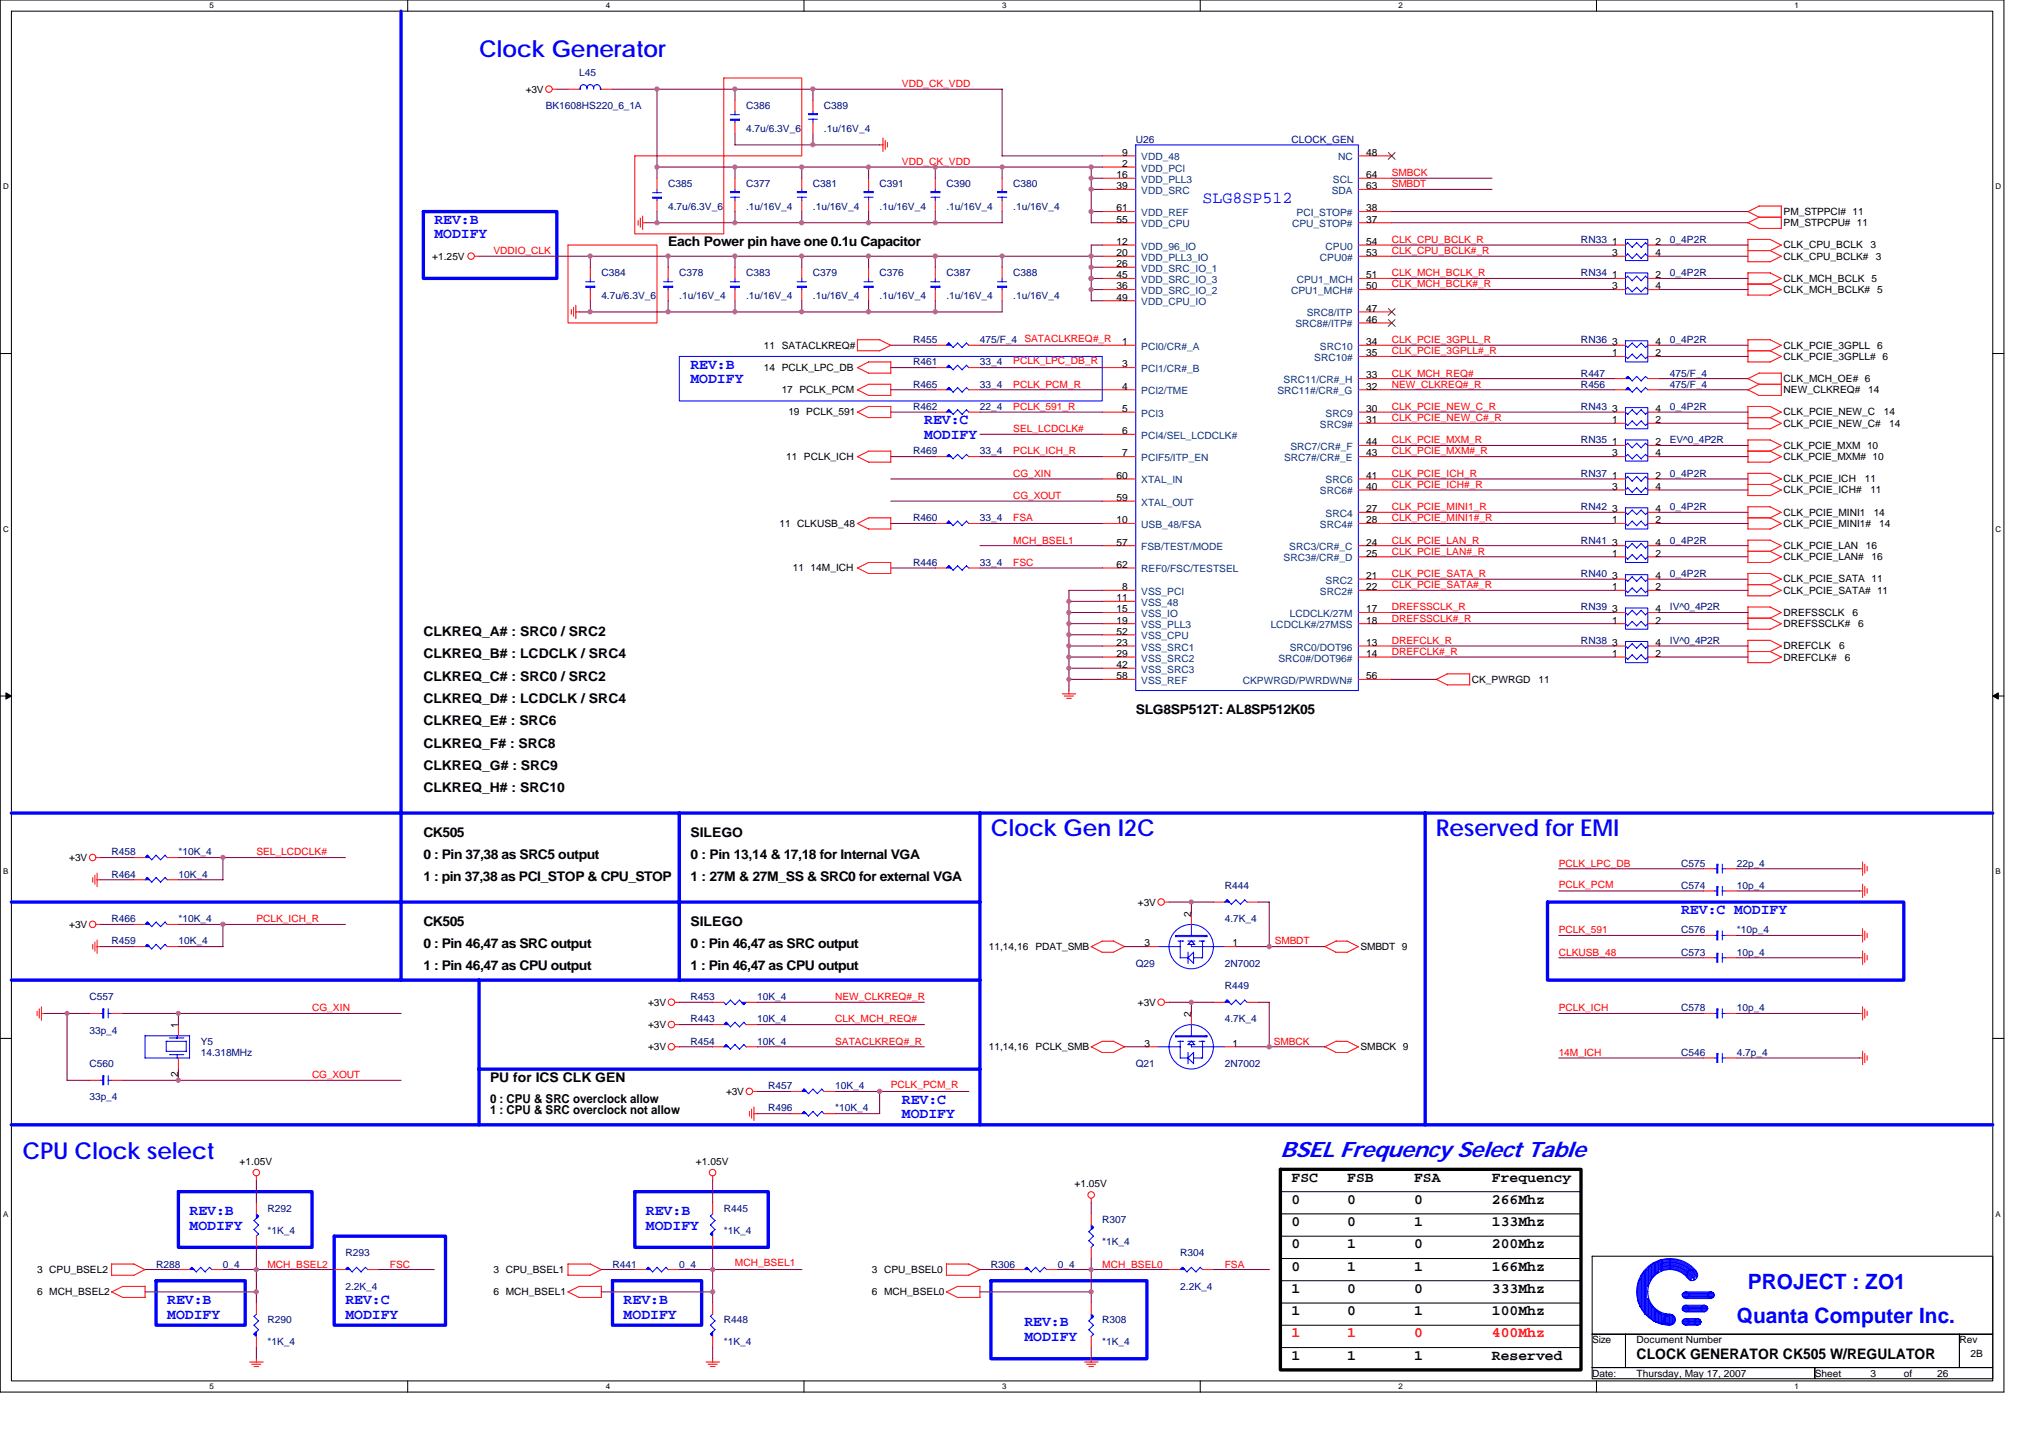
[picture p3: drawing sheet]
<svg xmlns="http://www.w3.org/2000/svg" width="297mm" height="210mm" viewBox="0 0 297 210" stroke-linecap="round" stroke-linejoin="round" font-family="sans-serif">
<defs><g id="words">
<g font-size="3.4" fill="#00f">
<text x="70" y="8.3">Clock Generator</text>
<text x="144.7" y="122">Clock Gen I2C</text>
<text x="209.7" y="122">Reserved for EMI</text>
<text x="3.3" y="169.2">CPU Clock select</text>
</g>
<text font-size="3.3" fill="#00f" x="187" y="168.9">BSEL Frequency Select Table</text>
<g font-size="3.1" fill="#00f">
<text x="255.3" y="188.2">PROJECT : ZO1</text>
<text x="253.6" y="193.1">Quanta Computer Inc.</text>
</g>
<text font-size="2.4" fill="#00f" x="175.6" y="29.6">SLG8SP512</text>
<g font-size="2.1" fill="#00f">
<text x="63.4" y="32.7">REV:B</text>
<text x="63.4" y="34.8">MODIFY</text>
<text x="100.8" y="53.8">REV:B</text>
<text x="100.8" y="55.9">MODIFY</text>
<text x="135" y="61.9">REV:C</text>
<text x="135" y="64.1">MODIFY</text>
<text x="245.5" y="133.5">REV:C MODIFY</text>
<text x="131.7" y="161.1">REV:C</text>
<text x="131.7" y="163.2">MODIFY</text>
<text x="27.7" y="177.4">REV:B</text>
<text x="27.7" y="179.5">MODIFY</text>
<text x="94.3" y="177.4">REV:B</text>
<text x="94.3" y="179.5">MODIFY</text>
<text x="24.4" y="190.4">REV:B</text>
<text x="50.4" y="190.4">REV:C</text>
<text x="91.1" y="190.4">REV:B</text>
<text x="24.4" y="192.5">MODIFY</text>
<text x="50.4" y="192.5">MODIFY</text>
<text x="91.1" y="192.5">MODIFY</text>
<text x="149.6" y="193.6">REV:B</text>
<text x="149.6" y="195.7">MODIFY</text>
</g>
<g font-size="2.1">
<text x="188.6" y="172.5">FSC</text>
<text x="196.7" y="172.5">FSB</text>
<text x="206.5" y="172.5">FSA</text>
<text x="217.9" y="172.5">Frequency</text>
<text x="188.6" y="179">0</text>
<text x="188.6" y="175.7">0</text>
<text x="196.7" y="175.7">0</text>
<text x="196.7" y="179">0</text>
<text x="206.5" y="175.7">0</text>
<text x="206.5" y="179">1</text>
<text x="217.9" y="179">133Mhz</text>
<text x="217.9" y="175.7">266Mhz</text>
<text x="188.6" y="182.2">0</text>
<text x="188.6" y="185.5">0</text>
<text x="196.7" y="182.2">1</text>
<text x="196.7" y="185.5">1</text>
<text x="206.5" y="182.2">0</text>
<text x="206.5" y="185.5">1</text>
<text x="217.9" y="185.5">166Mhz</text>
<text x="217.9" y="182.2">200Mhz</text>
<text x="188.6" y="192">1</text>
<text x="188.6" y="188.7">1</text>
<text x="196.7" y="192">0</text>
<text x="196.7" y="188.7">0</text>
<text x="206.5" y="188.7">0</text>
<text x="206.5" y="192">1</text>
<text x="217.9" y="192">100Mhz</text>
<text x="217.9" y="188.7">333Mhz</text>
<text x="188.6" y="198.5">1</text>
<text x="196.7" y="198.5">1</text>
<text x="206.5" y="198.5">1</text>
<text x="217.9" y="198.5">Reserved</text>
<text x="239" y="198.4">CLOCK GENERATOR CK505 W/REGULATOR</text>
</g>
<g font-size="2.1" fill="#f00">
<text x="188.6" y="195.2">1</text>
<text x="196.7" y="195.2">1</text>
<text x="206.5" y="195.2">0</text>
<text x="217.9" y="195.2">400Mhz</text>
</g>
<g font-size="1.9">
<text x="97.6" y="36">Each Power pin have one 0.1u Capacitor</text>
<text x="61.8" y="92.9">CLKREQ_A# : SRC0 / SRC2</text>
<text x="61.8" y="99.4">CLKREQ_C# : SRC0 / SRC2</text>
<text x="61.8" y="96.1">CLKREQ_B# : LCDCLK / SRC4</text>
<text x="61.8" y="102.6">CLKREQ_D# : LCDCLK / SRC4</text>
<text x="61.8" y="105.9">CLKREQ_E# : SRC6</text>
<text x="165.9" y="104.2">SLG8SP512T: AL8SP512K05</text>
<text x="61.8" y="112.4">CLKREQ_G# : SRC9</text>
<text x="61.8" y="109.1">CLKREQ_F# : SRC8</text>
<text x="61.8" y="115.6">CLKREQ_H# : SRC10</text>
<text x="61.8" y="125.4">0 : Pin 37,38 as SRC5 output</text>
<text x="61.8" y="122.1">CK505</text>
<text x="100.8" y="125.4">0 : Pin 13,14 &amp; 17,18 for Internal VGA</text>
<text x="100.8" y="122.1">SILEGO</text>
<text x="61.8" y="128.6">1 : pin 37,38 as PCI_STOP &amp; CPU_STOP</text>
<text x="100.8" y="128.6">1 : 27M &amp; 27M_SS &amp; SRC0 for external VGA</text>
<text x="61.8" y="135.1">CK505</text>
<text x="100.8" y="135.1">SILEGO</text>
<text x="61.8" y="138.4">0 : Pin 46,47 as SRC output</text>
<text x="61.8" y="141.6">1 : Pin 46,47 as CPU output</text>
<text x="100.8" y="141.6">1 : Pin 46,47 as CPU output</text>
<text x="100.8" y="138.4">0 : Pin 46,47 as SRC output</text>
<text x="71.6" y="157.9">PU for ICS CLK GEN</text>
</g>
<g font-size="1.8">
<text x="71.6" y="161">0 : CPU &amp; SRC overclock allow</text>
<text x="71.6" y="162.6">1 : CPU &amp; SRC overclock not allow</text>
</g>
<g font-size="1.5" fill="#000080">
<text x="84.6" y="11.1">L45</text>
<text x="79.7" y="15.9">BK1608HS220_6_1A</text>
<text x="109" y="15.9">C386</text>
<text x="120.3" y="15.9">C389</text>
<text x="109" y="19.2">4.7u/6.3V_6</text>
<text x="120.3" y="19.2">.1u/16V_4</text>
<text x="165.9" y="20.8">U26</text>
<text x="188.6" y="20.8">CLOCK_GEN</text>
<text x="97.6" y="27.3">C385</text>
<text x="109" y="27.3">C377</text>
<text x="118.7" y="27.3">C381</text>
<text x="128.5" y="27.3">C391</text>
<text x="138.2" y="27.3">C390</text>
<text x="148" y="27.3">C380</text>
<text x="97.6" y="30.6">4.7u/6.3V_6</text>
<text x="109" y="30.6">.1u/16V_4</text>
<text x="118.7" y="30.6">.1u/16V_4</text>
<text x="128.5" y="30.6">.1u/16V_4</text>
<text x="138.2" y="30.6">.1u/16V_4</text>
<text x="148" y="30.6">.1u/16V_4</text>
<text x="230.9" y="35.5">RN33</text>
<text x="243.9" y="35.5">0_4P2R</text>
<text x="87.8" y="40.3">C384</text>
<text x="99.2" y="40.3">C378</text>
<text x="109" y="40.3">C383</text>
<text x="118.7" y="40.3">C379</text>
<text x="128.5" y="40.3">C376</text>
<text x="138.2" y="40.3">C387</text>
<text x="148" y="40.3">C388</text>
<text x="230.9" y="40.3">RN34</text>
<text x="243.9" y="40.3">0_4P2R</text>
<text x="87.8" y="43.6">4.7u/6.3V_6</text>
<text x="99.2" y="43.6">.1u/16V_4</text>
<text x="109" y="43.6">.1u/16V_4</text>
<text x="118.7" y="43.6">.1u/16V_4</text>
<text x="128.5" y="43.6">.1u/16V_4</text>
<text x="138.2" y="43.6">.1u/16V_4</text>
<text x="148" y="43.6">.1u/16V_4</text>
<text x="133.3" y="50.1">R455</text>
<text x="133.3" y="53.3">R461</text>
<text x="143.1" y="53.3">33_4</text>
<text x="143.1" y="50.1">475/F_4</text>
<text x="230.9" y="50.1">RN36</text>
<text x="243.9" y="50.1">0_4P2R</text>
<text x="133.3" y="59.8">R462</text>
<text x="133.3" y="56.6">R465</text>
<text x="143.1" y="59.8">22_4</text>
<text x="143.1" y="56.6">33_4</text>
<text x="230.9" y="56.6">R456</text>
<text x="230.9" y="59.8">RN43</text>
<text x="230.9" y="55">R447</text>
<text x="243.9" y="56.6">475/F_4</text>
<text x="243.9" y="59.8">0_4P2R</text>
<text x="243.9" y="55">475/F_4</text>
<text x="230.9" y="64.7">RN35</text>
<text x="243.9" y="64.7">EV^0_4P2R</text>
<text x="133.3" y="66.3">R469</text>
<text x="143.1" y="66.3">33_4</text>
<text x="230.9" y="69.6">RN37</text>
<text x="243.9" y="69.6">0_4P2R</text>
<text x="133.3" y="76.1">R460</text>
<text x="143.1" y="76.1">33_4</text>
<text x="230.9" y="74.5">RN42</text>
<text x="243.9" y="74.5">0_4P2R</text>
<text x="133.3" y="82.6">R446</text>
<text x="143.1" y="82.6">33_4</text>
<text x="230.9" y="79.4">RN41</text>
<text x="243.9" y="79.4">0_4P2R</text>
<text x="230.9" y="84.2">RN40</text>
<text x="230.9" y="89.1">RN39</text>
<text x="243.9" y="84.2">0_4P2R</text>
<text x="243.9" y="89.1">IV^0_4P2R</text>
<text x="230.9" y="94">RN38</text>
<text x="243.9" y="94">IV^0_4P2R</text>
<text x="16.3" y="124.9">R458</text>
<text x="26.1" y="124.9">*10K_4</text>
<text x="16.3" y="128.1">R464</text>
<text x="26.1" y="128.1">10K_4</text>
<text x="178.9" y="129.7">R444</text>
<text x="245.5" y="126.5">C575</text>
<text x="245.5" y="129.7">C574</text>
<text x="253.6" y="126.5">22p_4</text>
<text x="253.6" y="129.7">10p_4</text>
<text x="16.3" y="137.9">R459</text>
<text x="16.3" y="134.6">R466</text>
<text x="26.1" y="134.6">*10K_4</text>
<text x="26.1" y="137.9">10K_4</text>
<text x="178.9" y="134.6">4.7K_4</text>
<text x="245.5" y="136.2">C576</text>
<text x="253.6" y="136.2">*10p_4</text>
<text x="165.9" y="141.1">Q29</text>
<text x="178.9" y="141.1">2N7002</text>
<text x="245.5" y="139.5">C573</text>
<text x="253.6" y="139.5">10p_4</text>
<text x="13.1" y="146">C557</text>
<text x="100.8" y="149.2">R443</text>
<text x="100.8" y="146">R453</text>
<text x="110.6" y="149.2">10K_4</text>
<text x="110.6" y="146">10K_4</text>
<text x="178.9" y="144.4">R449</text>
<text x="178.9" y="149.2">4.7K_4</text>
<text x="245.5" y="147.6">C578</text>
<text x="253.6" y="147.6">10p_4</text>
<text x="13.1" y="155.7">C560</text>
<text x="13.1" y="150.9">33p_4</text>
<text x="29.3" y="152.5">Y5</text>
<text x="29.3" y="154.1">14.318MHz</text>
<text x="100.8" y="152.5">R454</text>
<text x="110.6" y="152.5">10K_4</text>
<text x="165.9" y="155.7">Q21</text>
<text x="178.9" y="155.7">2N7002</text>
<text x="245.5" y="154.1">C546</text>
<text x="253.6" y="154.1">4.7p_4</text>
<text x="13.1" y="160.6">33p_4</text>
<text x="112.2" y="159">R457</text>
<text x="122" y="159">10K_4</text>
<text x="112.2" y="162.2">R496</text>
<text x="122" y="162.2">*10K_4</text>
<text x="39" y="176.9">R292</text>
<text x="105.7" y="176.9">R445</text>
<text x="161" y="178.5">R307</text>
<text x="22.8" y="185">R288</text>
<text x="32.5" y="185">0_4</text>
<text x="39" y="180.1">*1K_4</text>
<text x="50.4" y="183.4">R293</text>
<text x="89.4" y="185">R441</text>
<text x="99.2" y="185">0_4</text>
<text x="105.7" y="180.1">*1K_4</text>
<text x="144.7" y="185">R306</text>
<text x="154.5" y="185">0_4</text>
<text x="161" y="181.8">*1K_4</text>
<text x="172.4" y="183.4">R304</text>
<text x="50.4" y="188.3">2.2K_4</text>
<text x="172.4" y="188.3">2.2K_4</text>
<text x="39" y="193.1">R290</text>
<text x="39" y="196.4">*1K_4</text>
<text x="105.7" y="193.1">R448</text>
<text x="105.7" y="196.4">*1K_4</text>
<text x="161" y="193.1">R308</text>
<text x="161" y="196.4">*1K_4</text>
</g>
<g font-size="1.5">
<text x="76.8" y="13.5">+3V</text>
<text x="163.9" y="22.7">9</text>
<text x="199.5" y="22.7">48</text>
<text x="163.1" y="27.6">39</text>
<text x="163.1" y="26">16</text>
<text x="163.9" y="24.4">2</text>
<text x="199.5" y="26">64</text>
<text x="199.5" y="27.6">63</text>
<text x="163.1" y="35.8">12</text>
<text x="163.1" y="32.5">55</text>
<text x="163.1" y="30.9">61</text>
<text x="199.5" y="32.5">37</text>
<text x="199.5" y="30.9">38</text>
<text x="199.5" y="35.8">54</text>
<text x="235.4" y="35.8">1</text>
<text x="241.8" y="35.8">2</text>
<text x="260.5" y="31.4">PM_STPPCI# 11</text>
<text x="260.5" y="33">PM_STPCPU# 11</text>
<text x="63.1" y="37.9">+1.25V</text>
<text x="163.1" y="40.6">45</text>
<text x="163.1" y="37.4">20</text>
<text x="163.1" y="39">26</text>
<text x="199.5" y="40.6">51</text>
<text x="199.5" y="37.4">53</text>
<text x="235.4" y="37.4">3</text>
<text x="235.4" y="40.6">1</text>
<text x="241.8" y="37.4">4</text>
<text x="241.8" y="40.6">2</text>
<text x="260.5" y="37.9">CLK_CPU_BCLK#</text>
<text x="260.5" y="41.1">CLK_MCH_BCLK 5</text>
<text x="260.5" y="36.3">CLK_CPU_BCLK</text>
<text x="273.2" y="36.3">3</text>
<text x="274" y="37.9">3</text>
<text x="163.1" y="42.2">36</text>
<text x="163.1" y="43.9">49</text>
<text x="199.5" y="47.1">46</text>
<text x="199.5" y="45.5">47</text>
<text x="199.5" y="42.2">50</text>
<text x="235.4" y="42.2">3</text>
<text x="241.8" y="42.2">4</text>
<text x="260.5" y="42.8">CLK_MCH_BCLK# 5</text>
<text x="111.6" y="50.9">11 SATACLKREQ#</text>
<text x="163.9" y="50.4">1</text>
<text x="163.9" y="53.6">3</text>
<text x="199.5" y="50.4">34</text>
<text x="199.5" y="52">35</text>
<text x="235.4" y="52">1</text>
<text x="235.4" y="50.4">3</text>
<text x="241.8" y="52">2</text>
<text x="241.8" y="50.4">4</text>
<text x="260.5" y="52.5">CLK_PCIE_3GPLL# 6</text>
<text x="260.5" y="50.9">CLK_PCIE_3GPLL 6</text>
<text x="111.6" y="54.1">14 PCLK_LPC_DB</text>
<text x="114.2" y="57.4">17 PCLK_PCM</text>
<text x="163.9" y="56.9">4</text>
<text x="199.5" y="55.2">33</text>
<text x="199.5" y="56.9">32</text>
<text x="260.5" y="57.4">NEW_CLKREQ#</text>
<text x="260.5" y="55.8">CLK_MCH_OE# 6</text>
<text x="272.8" y="57.4">14</text>
<text x="115.1" y="60.6">19 PCLK_591</text>
<text x="163.9" y="60.1">5</text>
<text x="163.9" y="63.4">6</text>
<text x="199.5" y="65">44</text>
<text x="199.5" y="60.1">30</text>
<text x="199.5" y="61.8">31</text>
<text x="235.4" y="65">1</text>
<text x="235.4" y="61.8">1</text>
<text x="235.4" y="60.1">3</text>
<text x="241.8" y="65">2</text>
<text x="241.8" y="61.8">2</text>
<text x="241.8" y="60.1">4</text>
<text x="260.5" y="62.3">CLK_PCIE_NEW_C#</text>
<text x="260.5" y="60.6">CLK_PCIE_NEW_C</text>
<text x="260.5" y="65.5">CLK_PCIE_MXM 10</text>
<text x="275.1" y="60.6">14</text>
<text x="275.9" y="62.3">14</text>
<text x="114.8" y="67.2">11 PCLK_ICH</text>
<text x="163.1" y="69.9">60</text>
<text x="163.9" y="66.6">7</text>
<text x="199.5" y="69.9">41</text>
<text x="199.5" y="71.5">40</text>
<text x="199.5" y="66.6">43</text>
<text x="235.4" y="66.6">3</text>
<text x="235.4" y="69.9">1</text>
<text x="235.4" y="71.5">3</text>
<text x="241.8" y="66.6">4</text>
<text x="241.8" y="69.9">2</text>
<text x="241.8" y="71.5">4</text>
<text x="260.5" y="70.4">CLK_PCIE_ICH</text>
<text x="260.5" y="67.2">CLK_PCIE_MXM# 10</text>
<text x="272.3" y="70.4">11</text>
<text x="113.8" y="76.9">11 CLKUSB_48</text>
<text x="163.1" y="73.1">59</text>
<text x="163.1" y="76.4">10</text>
<text x="199.5" y="74.8">27</text>
<text x="199.5" y="76.4">28</text>
<text x="235.4" y="76.4">1</text>
<text x="235.4" y="74.8">3</text>
<text x="241.8" y="76.4">2</text>
<text x="241.8" y="74.8">4</text>
<text x="260.5" y="72">CLK_PCIE_ICH#</text>
<text x="260.5" y="75.3">CLK_PCIE_MINI1</text>
<text x="260.5" y="76.9">CLK_PCIE_MINI1#</text>
<text x="273.2" y="72">11</text>
<text x="273.6" y="75.3">14</text>
<text x="274.4" y="76.9">14</text>
<text x="115.8" y="83.4">11</text>
<text x="118.4" y="83.4">14M_ICH</text>
<text x="163.1" y="82.9">62</text>
<text x="163.1" y="79.6">57</text>
<text x="199.5" y="79.6">24</text>
<text x="199.5" y="81.3">25</text>
<text x="235.4" y="81.3">1</text>
<text x="235.4" y="79.6">3</text>
<text x="241.8" y="81.3">2</text>
<text x="241.8" y="79.6">4</text>
<text x="260.5" y="81.8">CLK_PCIE_LAN#</text>
<text x="260.5" y="80.2">CLK_PCIE_LAN</text>
<text x="272.5" y="80.2">16</text>
<text x="273.3" y="81.8">16</text>
<text x="163.1" y="87.8">11</text>
<text x="163.1" y="89.4">15</text>
<text x="163.9" y="86.1">8</text>
<text x="199.5" y="89.4">17</text>
<text x="199.5" y="86.1">22</text>
<text x="199.5" y="84.5">21</text>
<text x="235.4" y="86.1">1</text>
<text x="235.4" y="84.5">3</text>
<text x="235.4" y="89.4">3</text>
<text x="241.8" y="86.1">2</text>
<text x="241.8" y="84.5">4</text>
<text x="241.8" y="89.4">4</text>
<text x="260.5" y="89.9">DREFSSCLK</text>
<text x="260.5" y="86.7">CLK_PCIE_SATA# 11</text>
<text x="260.5" y="85">CLK_PCIE_SATA 11</text>
<text x="270.5" y="89.9">6</text>
<text x="163.1" y="91">19</text>
<text x="163.1" y="94.3">23</text>
<text x="163.1" y="92.6">52</text>
<text x="163.1" y="95.9">29</text>
<text x="199.5" y="91">18</text>
<text x="199.5" y="94.3">13</text>
<text x="199.5" y="95.9">14</text>
<text x="235.4" y="95.9">1</text>
<text x="235.4" y="94.3">3</text>
<text x="235.4" y="91">1</text>
<text x="241.8" y="95.9">2</text>
<text x="241.8" y="94.3">4</text>
<text x="241.8" y="91">2</text>
<text x="260.5" y="91.5">DREFSSCLK#</text>
<text x="260.5" y="94.8">DREFCLK</text>
<text x="268.6" y="94.8">6</text>
<text x="271.4" y="91.5">6</text>
<text x="163.1" y="97.5">42</text>
<text x="163.1" y="99.1">58</text>
<text x="199.5" y="99.1">56</text>
<text x="214.9" y="99.7">CK_PWRGD</text>
<text x="224.7" y="99.7">11</text>
<text x="260.5" y="96.4">DREFCLK#</text>
<text x="269.4" y="96.4">6</text>
<text x="10.1" y="125.7">+3V</text>
<text x="10.1" y="135.4">+3V</text>
<text x="166.2" y="132.2">+3V</text>
<text x="174" y="133.8" transform="rotate(-90 174 133.8)">2</text>
<text x="144.4" y="138.7">11,14,16</text>
<text x="151.2" y="138.7">PDAT_SMB</text>
<text x="167.1" y="138.2">3</text>
<text x="180" y="138.2">1</text>
<text x="198.7" y="138.7">SMBDT 9</text>
<text x="94.7" y="146.8">+3V</text>
<text x="166.2" y="146.8">+3V</text>
<text x="174" y="148.4" transform="rotate(-90 174 148.4)">2</text>
<text x="26" y="150.1" transform="rotate(-90 26 150.1)">1</text>
<text x="94.7" y="150.1">+3V</text>
<text x="94.7" y="153.3">+3V</text>
<text x="144.4" y="153.3">11,14,16</text>
<text x="151.2" y="153.3">PCLK_SMB</text>
<text x="167.1" y="152.8">3</text>
<text x="180" y="152.8">1</text>
<text x="198.7" y="153.3">SMBCK 9</text>
<text x="26" y="157.3" transform="rotate(-90 26 157.3)">2</text>
<text x="106" y="159.8">+3V</text>
<text x="35" y="170.1">+1.05V</text>
<text x="101.6" y="170.1">+1.05V</text>
<text x="156.9" y="173.3">+1.05V</text>
<text x="5.4" y="185.8">3 CPU_BSEL2</text>
<text x="72" y="185.8">3 CPU_BSEL1</text>
<text x="127.3" y="185.8">3 CPU_BSEL0</text>
<text x="5.4" y="189.1">6 MCH_BSEL2</text>
<text x="72" y="189.1">6 MCH_BSEL1</text>
<text x="127.3" y="189.1">6 MCH_BSEL0</text>
<text x="232.5" y="196.1">Size</text>
<text x="239" y="196.1">Document Number</text>
<text x="286.1" y="196.1">Rev</text>
<text x="232.5" y="200.9">Date:</text>
<text x="239" y="200.9">Thursday, May 17, 2007</text>
<text x="265" y="200.9">Sheet</text>
<text x="273.2" y="200.9">3</text>
<text x="278" y="200.9">of</text>
<text x="282.9" y="200.9">26</text>
<text x="287.8" y="198">2B</text>
</g>
<g font-size="1.5" fill="#f00">
<text x="131.7" y="12.7">VDD_CK_VDD</text>
<text x="131.7" y="24.1">VDD_CK_VDD</text>
<text x="203.2" y="27.3">SMBDT</text>
<text x="203.2" y="25.7">SMBCK</text>
<text x="203.2" y="35.5">CLK_CPU_BCLK_R</text>
<text x="72" y="37.1">VDDIO_CLK</text>
<text x="203.2" y="37.1">CLK_CPU_BCLK#_R</text>
<text x="203.2" y="40.3">CLK_MCH_BCLK_R</text>
<text x="203.2" y="42">CLK_MCH_BCLK#_R</text>
<text x="148" y="53.2">PCLK_LPC_DB_R</text>
<text x="149.6" y="49.9">SATACLKREQ#_R</text>
<text x="203.2" y="50.1">CLK_PCIE_3GPLL_R</text>
<text x="203.2" y="51.7">CLK_PCIE_3GPLL#_R</text>
<text x="148" y="56.6">PCLK_PCM_R</text>
<text x="148" y="59.8">PCLK_591_R</text>
<text x="203.2" y="55">CLK_MCH_REQ#</text>
<text x="203.2" y="56.6">NEW_CLKREQ#_R</text>
<text x="203.2" y="59.8">CLK_PCIE_NEW_C_R</text>
<text x="148" y="63.1">SEL_LCDCLK#</text>
<text x="203.2" y="61.5">CLK_PCIE_NEW_C#_R</text>
<text x="203.2" y="64.7">CLK_PCIE_MXM_R</text>
<text x="148" y="69.6">CG_XIN</text>
<text x="148" y="66.3">PCLK_ICH_R</text>
<text x="203.2" y="69.6">CLK_PCIE_ICH_R</text>
<text x="203.2" y="71.2">CLK_PCIE_ICH#_R</text>
<text x="203.2" y="66.3">CLK_PCIE_MXM#_R</text>
<text x="148" y="72.8">CG_XOUT</text>
<text x="148" y="76.1">FSA</text>
<text x="203.2" y="76.1">CLK_PCIE_MINI1#_R</text>
<text x="203.2" y="74.5">CLK_PCIE_MINI1_R</text>
<text x="148" y="79.4">MCH_BSEL1</text>
<text x="148" y="82.6">FSC</text>
<text x="203.2" y="81">CLK_PCIE_LAN#_R</text>
<text x="203.2" y="79.4">CLK_PCIE_LAN_R</text>
<text x="203.2" y="89.1">DREFSSCLK_R</text>
<text x="203.2" y="85.9">CLK_PCIE_SATA#_R</text>
<text x="203.2" y="84.2">CLK_PCIE_SATA_R</text>
<text x="203.2" y="90.7">DREFSSCLK#_R</text>
<text x="203.2" y="95.6">DREFCLK#_R</text>
<text x="203.2" y="94">DREFCLK_R</text>
<text x="37.4" y="124.9">SEL_LCDCLK#</text>
<text x="227.6" y="126.5">PCLK_LPC_DB</text>
<text x="227.6" y="129.6">PCLK_PCM</text>
<text x="37.4" y="134.6">PCLK_ICH_R</text>
<text x="186.2" y="137.9">SMBDT</text>
<text x="227.6" y="136.2">PCLK_591</text>
<text x="227.6" y="139.5">CLKUSB_48</text>
<text x="45.6" y="147.6">CG_XIN</text>
<text x="122" y="149.2">CLK_MCH_REQ#</text>
<text x="122" y="146">NEW_CLKREQ#_R</text>
<text x="227.6" y="147.6">PCLK_ICH</text>
<text x="122" y="152.5">SATACLKREQ#_R</text>
<text x="186" y="152.5">SMBCK</text>
<text x="227.6" y="154.1">14M_ICH</text>
<text x="45.6" y="157.4">CG_XOUT</text>
<text x="130.1" y="158.8">PCLK_PCM_R</text>
<text x="39.1" y="185">MCH_BSEL2</text>
<text x="56.9" y="185">FSC</text>
<text x="107.3" y="184.8">MCH_BSEL1</text>
<text x="161" y="185">MCH_BSEL0</text>
<text x="178.9" y="185">FSA</text>
</g>
<g font-size="1.5" fill="#004080">
<text x="166.7" y="23.4">VDD_48</text>
<text x="195.4" y="23.4">NC</text>
<text x="166.7" y="25">VDD_PCI</text>
<text x="166.7" y="26.7">VDD_PLL3</text>
<text x="166.7" y="28.3">VDD_SRC</text>
<text x="194.5" y="28.3">SDA</text>
<text x="194.7" y="26.7">SCL</text>
<text x="166.7" y="31.5">VDD_REF</text>
<text x="166.7" y="33.2">VDD_CPU</text>
<text x="188.7" y="33.2">CPU_STOP#</text>
<text x="189.4" y="31.5">PCI_STOP#</text>
<text x="166.7" y="39.7">VDD_SRC_IO_1</text>
<text x="166.7" y="41.3">VDD_SRC_IO_3</text>
<text x="166.7" y="36.4">VDD_96_IO</text>
<text x="166.7" y="38.1">VDD_PLL3_IO</text>
<text x="189.4" y="41.3">CPU1_MCH</text>
<text x="192.8" y="38.1">CPU0#</text>
<text x="193.6" y="36.4">CPU0</text>
<text x="166.7" y="42.9">VDD_SRC_IO_2</text>
<text x="166.7" y="44.6">VDD_CPU_IO</text>
<text x="188.5" y="42.9">CPU1_MCH#</text>
<text x="189.2" y="47.8">SRC8#/ITP#</text>
<text x="190.8" y="46.2">SRC8/ITP</text>
<text x="166.7" y="51.1">PCI0/CR#_A</text>
<text x="191.9" y="52.7">SRC10#</text>
<text x="192.8" y="51.1">SRC10</text>
<text x="166.7" y="57.6">PCI2/TME</text>
<text x="166.7" y="54.3">PCI1/CR#_B</text>
<text x="186.5" y="57.6">SRC11#/CR#_G</text>
<text x="187.4" y="55.9">SRC11/CR#_H</text>
<text x="166.7" y="60.8">PCI3</text>
<text x="166.7" y="64.1">PCI4/SEL_LCDCLK#</text>
<text x="188.4" y="65.7">SRC7/CR#_F</text>
<text x="192.8" y="62.4">SRC9#</text>
<text x="193.6" y="60.8">SRC9</text>
<text x="166.7" y="67.3">PCIF5/ITP_EN</text>
<text x="166.7" y="70.6">XTAL_IN</text>
<text x="187.5" y="67.3">SRC7#/CR#_E</text>
<text x="193.6" y="70.6">SRC6</text>
<text x="166.7" y="73.8">XTAL_OUT</text>
<text x="166.7" y="77.1">USB_48/FSA</text>
<text x="192.8" y="77.1">SRC4#</text>
<text x="192.8" y="72.2">SRC6#</text>
<text x="193.6" y="75.4">SRC4</text>
<text x="166.7" y="83.6">REF0/FSC/TESTSEL</text>
<text x="166.7" y="80.3">FSB/TEST/MODE</text>
<text x="187.4" y="81.9">SRC3#/CR#_D</text>
<text x="188.3" y="80.3">SRC3/CR#_C</text>
<text x="166.7" y="88.4">VSS_48</text>
<text x="166.7" y="86.8">VSS_PCI</text>
<text x="192.8" y="86.8">SRC2#</text>
<text x="193.6" y="85.2">SRC2</text>
<text x="166.7" y="91.7">VSS_PLL3</text>
<text x="166.7" y="90.1">VSS_IO</text>
<text x="166.7" y="95">VSS_SRC1</text>
<text x="166.7" y="93.3">VSS_CPU</text>
<text x="185.6" y="91.7">LCDCLK#/27MSS</text>
<text x="188.4" y="95">SRC0/DOT96</text>
<text x="188.4" y="90.1">LCDCLK/27M</text>
<text x="166.7" y="96.6">VSS_SRC2</text>
<text x="166.7" y="98.2">VSS_SRC3</text>
<text x="166.7" y="99.8">VSS_REF</text>
<text x="181.5" y="99.8">CKPWRGD/PWRDWN#</text>
<text x="186.7" y="96.6">SRC0#/DOT96#</text>
</g>
<g font-size="1.2">
<text x="30.6" y="1.2">5</text>
<text x="88.5" y="1.2">4</text>
<text x="146.3" y="1.2">3</text>
<text x="204.2" y="1.2">2</text>
<text x="262.1" y="1.2">1</text>
<text x=".5" y="27.6">D</text>
<text x="291.4" y="27.6">D</text>
<text x=".5" y="77.6">C</text>
<text x="291.4" y="77.6">C</text>
<text x=".5" y="127.6">B</text>
<text x="291.4" y="127.6">B</text>
<text x=".5" y="177.6">A</text>
<text x="291.4" y="177.6">A</text>
<text x="30.6" y="202.8">5</text>
<text x="88.5" y="202.8">4</text>
<text x="146.3" y="202.8">3</text>
<text x="204.2" y="202.8">2</text>
<text x="262.1" y="202.8">1</text>
</g>
</g></defs>
<path d="M0 0h292.6v203.2h-292.6zM1.7 1.6h289.3v200h-289.3z" fill="none" stroke="#000" stroke-width=".15"/>
<g fill="#fff">
<path d="M30.6 .2h.6v1.3h-.6z"/>
<path d="M30.6 201.8h.6v1.3h-.6z"/>
</g>
<path d="M59.5 0v1.6M59.5 201.6v1.6" fill="none" stroke="#000" stroke-width=".15"/>
<g fill="#fff">
<path d="M88.5 .2h.6v1.3h-.6z"/>
<path d="M88.5 201.8h.6v1.3h-.6z"/>
</g>
<path d="M117.4 0v1.6M117.4 201.6v1.6" fill="none" stroke="#000" stroke-width=".15"/>
<g fill="#fff">
<path d="M146.3 .2h.7v1.3h-.7z"/>
<path d="M146.3 201.8h.7v1.3h-.7z"/>
</g>
<path d="M175.3 0v1.6M175.3 201.6v1.6" fill="none" stroke="#000" stroke-width=".15"/>
<g fill="#fff">
<path d="M204.2 .2h.6v1.3h-.6z"/>
<path d="M204.2 201.8h.6v1.3h-.6z"/>
</g>
<path d="M233.1 0v1.6M233.1 201.6v1.6" fill="none" stroke="#000" stroke-width=".15"/>
<g fill="#fff">
<path d="M262.1 .2h.6v1.3h-.6z"/>
<path d="M262.1 201.8h.6v1.3h-.6z"/>
<path d="M.5 26.6h.8v1.3h-.8z"/>
<path d="M291.4 26.6h.9v1.3h-.9z"/>
<path d="M.5 76.6h.8v1.3h-.8z"/>
<path d="M291.4 76.6h.9v1.3h-.9z"/>
</g>
<path d="M0 51.6h1.7M291 51.6h1.6" fill="none" stroke="#000" stroke-width=".15"/>
<g fill="#fff">
<path d="M.5 126.6h.7v1.3h-.7z"/>
<path d="M291.4 126.6h.8v1.3h-.8z"/>
</g>
<path d="M0 101.6h1.7M291 101.6h1.6" fill="none" stroke="#000" stroke-width=".15"/>
<path d="M.9 101.1l.8 .5-.8 .4zM291 101.6l.8-.5v.9z" fill="#000" stroke="#000" stroke-width=".15"/>
<g fill="#fff">
<path d="M.5 176.6h.7v1.2h-.7z"/>
<path d="M291.4 176.6h.8v1.2h-.8z"/>
</g>
<g fill="none" stroke="#000" stroke-width=".15">
<path d="M0 151.6h1.7M291 151.6h1.6M187 173.9h43.9M187 177.2h43.9M187 180.4h43.9M187 183.7h43.9M187 186.9h43.9M187 196.7h43.9M187 193.4h43.9M187 190.2h43.9M232.5 183.4h58.5v11.4h-58.5zM232.5 194.8h4.9v4.8h-4.9z"/>
<path d="M232.5 199.6h32.5v1.7h-32.5zM237.4 194.8h48.7v4.8h-48.7zM265 199.6h26v1.7h-26zM286.1 194.8h4.9v4.8h-4.9z"/>
</g>
<g fill="none" stroke="#00f" stroke-width=".49">
<path d="M58.6 1.6v141.5M61.8 30.9h19.5v9.7h-19.5zM1.6 118.7h289.4M99.2 118.7v24.4M143.1 118.7v45.5M208.1 118.7v45.5M1.6 131.7h141.5M226 131.7h52v11.4h-52zM1.6 143.1h141.5M69.9 156.1h73.2M70 143.1v21.1M1.6 164.2h289.4"/>
<path d="M26.1 173.9h19.5v8.2h-19.5zM92.7 173.9h19.5v8.2h-19.5zM22.8 186.9h13v6.5h-13zM48.8 180.4h16.3v13h-16.3zM89.4 186.9h13.1v6.5h-13.1zM144.7 186.9h22.8v11.4h-22.8z"/>
</g>
<path d="M187 170.7h43.9v29.3h-43.9z" fill="none" stroke="#000" stroke-width=".49"/>
<g fill="none" stroke="#f00" stroke-width=".15">
<path d="M80.7 13h.6M82.9 13h1.7M87.8 13h1.6M105.7 11.4h11.4v11.4h-11.4zM107.3 14.6v1.7M107.3 17.9v1.6M118.7 14.6v1.7M118.7 17.9v1.6M69.3 37.4h.7M82.9 35.8h13v11.3h-13zM86.2 39v1.6M92.7 22.8h13v11.3h-13z"/>
<path d="M93.2 32.2v.7M93.5 31.8v1.4M93.8 32.5h.5M93.8 31.5v2M95.9 26v1.6M95.9 29.3v1.6M97.6 39v1.6M107.3 26v1.6M107.3 29.3v1.6M107.3 39v1.6M117.1 26v1.6M117.1 29.3v1.6"/>
<path d="M117.1 39v1.6M126.8 26v1.6M126.8 29.3v1.6M126.8 39v1.6M128.5 21.1h.5M128.9 20.2v1.9M129.3 20.5v1.3M129.6 20.8v.7M136.6 26v1.6M136.6 29.3v1.6M136.6 39v1.6M146.3 26v1.6"/>
<path d="M146.3 29.3v1.6M146.3 39v1.6M161 32.5h4.9M161 37.4h4.9M161 22.8h4.9M161 26h4.9M161 27.6h4.9M161 35.8h4.9M161 30.9h4.9M161 24.4h4.9M161 39h4.9M198.4 32.5h4.8"/>
<path d="M198.4 37.4h4.8M198.4 22.8h4.8M198.4 26h4.8M198.4 27.6h4.8M198.4 35.8h4.8M198.4 30.9h4.8M235.8 37.4h1.6M235.8 35.8h1.6M240.6 37.4h1.6M240.6 35.8h1.6M255.2 36.6h3.3l1.7 .8M255.2 38.2h3.3"/>
<path d="M255.3 30.9l1.6 .8M255.3 32.5l1.6 .9M256.9 33.3h3.3M260.1 30.1h-3.2l-1.7 .8M260.1 30.1v3.2M260.1 37.4l-1.6 .8M260.1 35.8l-1.6 .8M260.2 35.8l-1.7-.9h-3.2v3.3M260.2 31.7h-3.3l-1.7 .8M83.4 45.2v.7M83.8 44.9v1.3M84.1 45.5h.5"/>
<path d="M84.1 44.6v1.9M86.2 42.3v1.6M97.6 42.3v1.6M107.3 42.3v1.6M117.1 42.3v1.6M125.2 53.7l1.6-.9h3.3v1.7M125.2 56.9l1.6-.8h3.3v1.6M125.2 51.2h3.3M125.2 56.9l1.7 .8M125.2 53.7l1.7 .8M126.8 42.3v1.6M126.8 57.7h3.3"/>
<path d="M126.8 54.5h3.3M128.5 49.6l1.6 .8M128.5 49.6h-3.3v1.6M130.1 59.3v1.7M130.1 50.4l-1.7 .8M130.1 59.3h-3.3l-1.6 .9M136.6 42.3v1.6M136.6 50.4h1.6M136.6 56.9h1.6M136.6 53.7h1.6M141.5 50.4h1.6M141.5 56.9h1.6"/>
<path d="M141.5 53.7h1.6M146.3 42.3v1.6M161 42.3h4.9M161 40.6h4.9M161 50.4h4.9M161 56.9h4.9M161 43.9h4.9M161 53.7h4.9M198.4 45.5h4.8M198.4 42.3h4.8M198.4 40.6h4.8M198.4 50.4h4.8"/>
<path d="M198.4 56.9h4.8M198.4 47.1h4.8M198.4 52h4.8M198.4 55.3h4.8M235.8 42.3h1.6M235.8 40.6h1.6M235.8 50.4h1.6M235.8 56.9h1.6M235.8 52h1.6M235.8 55.3h1.6M240.6 42.3h1.6M240.6 40.6h1.6"/>
<path d="M240.6 50.4h1.6M240.6 56.9h1.6M240.6 52h1.6M240.6 55.3h1.6M255.2 51.2h3.3l1.7 .8M255.2 52.8h3.3M255.2 41.5h3.3l1.7 .8M255.2 43.1h3.3M255.3 59.3h3.2l1.7 .9M255.3 59.3v3.3M255.3 56.9l1.6 .8M255.3 55.3l1.6 .8"/>
<path d="M256.9 57.7h3.3M260.1 52l-1.6 .9M260.1 54.4v3.3M260.1 50.4l-1.6 .8M260.1 40.6l-1.6 .9M260.1 42.3l-1.6 .8M260.1 54.5h-3.2l-1.7 .8M260.2 50.4l-1.7-.8h-3.2v3.2M260.2 40.7l-1.7-.9h-3.2v3.3M260.2 56.1h-3.3l-1.7 .8M125.2 76.4l1.6-.8h3.3v1.6M125.2 76.4l1.7 .8"/>
<path d="M125.2 60.2l1.7 .8M125.2 66.7l1.7 .8M126.8 77.2h3.3M126.8 61h3.3M126.8 67.5h3.3M130.1 65.8v1.7M130.1 65.8h-3.3l-1.6 .9M136.6 66.7h1.6M136.6 60.2h1.6M136.6 76.4h1.6M141.5 66.7h1.6M141.5 60.2h1.6"/>
<path d="M141.5 76.4h1.6M161 66.7h4.9M161 73.2h4.9M161 60.2h4.9M161 79.7h4.9M161 63.4h4.9M161 69.9h4.9M161 76.4h4.9M198.4 65h4.8M198.4 66.7h4.8M198.4 60.2h4.8M198.4 79.7h4.8"/>
<path d="M198.4 69.9h4.8M198.4 76.4h4.8M198.4 74.8h4.8M198.4 71.5h4.8M198.4 61.8h4.8M235.8 65h1.6M235.8 66.7h1.6M235.8 60.2h1.6M235.8 79.7h1.6M235.8 69.9h1.6M235.8 76.4h1.6M235.8 74.8h1.6"/>
<path d="M235.8 71.5h1.6M235.8 61.8h1.6M240.6 65h1.6M240.6 66.7h1.6M240.6 60.2h1.6M240.6 79.7h1.6M240.6 69.9h1.6M240.6 76.4h1.6M240.6 74.8h1.6M240.6 71.5h1.6M240.6 61.8h1.6M255.2 75.6h3.3l1.7 .8"/>
<path d="M255.2 77.2h3.3M255.2 61h3.3l1.7 .8M255.2 65.8h3.3l1.7 .9M255.2 67.5h3.3M255.2 62.6h3.3M255.2 70.7h3.3l1.7 .8M255.2 72.3h3.3M255.3 64.2v3.3M255.3 78.8v3.3M255.3 78.8h3.2l1.7 .9M255.3 64.2h3.2l1.7 .8M260.1 61.8l-1.6 .8"/>
<path d="M260.1 71.5l-1.6 .9M260.1 60.2l-1.6 .8M260.1 69.9l-1.6 .8M260.1 79.7l-1.6 .8M260.1 66.7l-1.6 .8M260.1 65l-1.6 .9M260.1 74.8l-1.6 .8M260.1 76.4l-1.6 .8M260.2 69.9l-1.7-.8h-3.2v3.2M260.2 74.8l-1.7-.8h-3.2v3.2M125.2 82.9l1.7 .8M126.8 83.7h3.3"/>
<path d="M130.1 82.1v1.6M130.1 82.1h-3.3l-1.6 .8M136.6 82.9h1.6M141.5 82.9h1.6M161 82.9h4.9M161 97.5h4.9M161 99.2h4.9M161 91h4.9M161 87.8h4.9M161 89.4h4.9M161 94.3h4.9M161 86.2h4.9"/>
<path d="M161 92.7h4.9M161 95.9h4.9M198.4 99.2h4.8M198.4 91h4.8M198.4 89.4h4.8M198.4 94.3h4.8M198.4 86.2h4.8M198.4 84.5h4.8M198.4 81.3h4.8M198.4 95.9h4.8M209.7 99.2l1.6-.8h3.3v1.6h-3.2M209.7 99.2l1.7 .8"/>
<path d="M235.8 91h1.6M235.8 89.4h1.6M235.8 94.3h1.6M235.8 86.2h1.6M235.8 84.5h1.6M235.8 81.3h1.6M235.8 95.9h1.6M240.6 91h1.6M240.6 89.4h1.6M240.6 94.3h1.6M240.6 86.2h1.6M240.6 84.5h1.6"/>
<path d="M240.6 81.3h1.6M240.6 95.9h1.6M255.2 82.1h3.3M255.2 90.2h3.3l1.7 .9M255.2 91.8h3.3M255.2 95.1h3.3l1.7 .8M255.2 96.7h3.3M255.2 85.3h3.3l1.7 .9M255.2 87h3.3M255.2 80.5h3.3l1.7 .8M255.3 83.7h3.2l1.7 .9M255.3 83.7v3.3"/>
<path d="M255.3 88.6v3.2M255.3 88.6h3.2l1.7 .8M260.1 91l-1.6 .9M260.1 95.9l-1.6 .9M260.1 89.4l-1.6 .9M260.1 94.3l-1.6 .8M260.1 86.2l-1.6 .8M260.1 84.5l-1.6 .9M260.1 81.3l-1.6 .8M260.2 94.3l-1.7-.8h-3.2v3.2M155.1 101.3h2M155.4 101.6h1.4"/>
<path d="M155.8 101.9h.6M156.1 100.8v.5M13.5 128.1v.7M13.5 137.9v.6M13.9 127.8v1.3M13.9 137.5v1.3M14 125.2h.7M14 134.9h.7M14.2 128.4h.5M14.2 138.2h.5M14.2 127.4v2M14.2 137.2v2"/>
<path d="M19.6 128.4h1.6M19.6 138.2h1.6M19.6 125.2h1.6M19.6 134.9h1.6M24.4 128.4h1.7M24.4 138.2h1.7M24.4 125.2h1.7M24.4 134.9h1.7M159.4 138.2l1.6 .8M160.9 137.4h1.7M161 137.4l-1.7 .8M162.6 137.4l1.6 .8"/>
<path d="M164.3 138.2l-1.7 .8h-1.6M167.5 138.2h1.6M170.1 131.7h.6M174 133.3v1.6M177.2 131.7h1.7M178.9 138.2h1.6M182.1 131.7h1.6M193.5 138.2l1.6 .8h1.6M195.1 137.4h1.7l1.6 .8M195.1 137.4l-1.6 .8M198.4 138.2l-1.7 .8M248.8 126.8h1.6"/>
<path d="M248.8 136.5h1.6M248.8 139.8h1.6M248.8 130h1.6M252 126.8h1.6M252 136.5h1.6M252 139.8h1.6M252 130h1.6M271.5 126.8h.5M271.5 136.5h.5M271.5 139.8h.5M271.5 130h.5M272 125.8v2"/>
<path d="M272 129.1v1.9M272 135.6v1.9M272 138.8v2M272.3 126.2v1.3M272.3 129.4v1.3M272.3 135.9v1.3M272.3 139.1v1.4M272.7 126.4v.7M272.7 129.7v.7M272.7 136.2v.7M272.7 139.5v.6M5.4 147.6v.7"/>
<path d="M5.7 147.3v1.3M6 147.9h.5M6.1 147v1.9M13.1 147.9h1.6M13.1 157.7h1.6M16.3 147.9h1.6M16.3 157.7h1.6M26.1 149.6v1.6M26.1 154.4v1.7M98.5 146.3h.7M98.5 149.6h.7M98.5 152.8h.7"/>
<path d="M104.1 146.3h1.6M104.1 149.6h1.6M104.1 152.8h1.6M109 146.3h1.6M109 149.6h1.6M109 152.8h1.6M109.9 159.3h.7M115.5 159.3h1.6M120.3 159.3h1.7M159.4 152.8l1.6 .8M160.9 152h1.7M161 152l-1.7 .8"/>
<path d="M162.6 152l1.6 .8M164.3 152.8l-1.7 .8h-1.6M167.5 152.8h1.6M170.1 146.3h.6M174 147.9v1.7M177.2 146.3h1.7M178.9 152.8h1.6M182.1 146.3h1.6M193.5 152.8l1.6 .8h1.6M195.1 152h1.7l1.6 .8M195.1 152l-1.6 .8M198.4 152.8l-1.7 .8"/>
<path d="M248.8 147.9h1.6M248.8 154.4h1.6M252 147.9h1.6M252 154.4h1.6M271.5 147.9h.5M271.5 154.4h.5M272 146.9v2M272 153.4v2M272.3 147.3v1.3M272.3 153.8v1.3M272.7 147.6v.7M272.7 154.1v.7"/>
<path d="M37.4 171.7v.6M37.4 175.6v1.6M104.1 171.7v.6M104.1 175.6v1.6M109.4 162.2v.7M109.8 161.9v1.3M110.1 162.6h.5M110.1 161.6v2M115.5 162.6h1.6M120.3 162.6h1.7M159.4 174.9v.7M159.4 177.2v1.6"/>
<path d="M16.3 184.5h3.3l1.6 .8M16.3 184.5v1.6h3.3M16.3 188.6l1.6 .8M17.9 187.8h3.3M17.9 189.4h3.3M17.9 187.8l-1.6 .8M21.2 185.3l-1.7 .9M21.2 187.7v1.7M26.1 185.3h1.6M30.9 185.3h1.7M36.5 198.8h1.9M36.8 199.1h1.3"/>
<path d="M37.1 199.5h.7M37.4 180.4v1.7M37.4 190.2v1.6M37.4 195.1v1.6M37.4 198.3v.5M48.8 185.3h1.6M53.7 185.3h1.6M82.9 186.1h3.3M82.9 184.5h3.3M82.9 184.5v1.6M82.9 188.6l1.7 .8M84.6 187.8h3.2"/>
<path d="M84.6 189.4h3.2M84.6 187.8l-1.7 .8M86.2 184.5l1.6 .8M87.8 185.3l-1.6 .9M87.8 187.7v1.7M92.7 185.3h1.6M97.6 185.3h1.6M103.1 198.8h2M103.4 199.1h1.3M103.8 199.5h.6M104.1 180.4v1.7M104.1 190.2v1.6"/>
<path d="M104.1 195.1v1.6M104.1 198.3v.5M138.2 186.1h3.3M138.2 184.5h3.3M138.2 184.5v1.6M138.2 188.6l1.7 .8M141.5 184.5l1.6 .8-1.6 .9M143.1 187.8h-3.3l-1.6 .8M143.1 187.7v1.7h-3.3M148 185.3h1.6M152.8 185.3h1.7M158.4 198.8h2"/>
<path d="M158.7 199.1h1.3M159 199.5h.7M159.4 182.1v1.6M159.4 190.2v1.6M159.4 195.1v1.6M159.4 198.3v.5M170.7 185.3h1.7M175.6 185.3h1.6"/>
<circle cx="80.2" cy="13" r=".48"/>
<circle cx="68.8" cy="37.4" r=".48"/>
<circle cx="13.5" cy="134.9" r=".48"/>
<circle cx="13.5" cy="125.2" r=".48"/>
<circle cx="169.6" cy="131.7" r=".48"/>
<circle cx="98.1" cy="146.3" r=".48"/>
<circle cx="98.1" cy="149.6" r=".48"/>
<circle cx="98.1" cy="152.8" r=".48"/>
<circle cx="109.4" cy="159.3" r=".48"/>
<circle cx="169.6" cy="146.3" r=".48"/>
<circle cx="37.4" cy="171.2" r=".48"/>
<circle cx="104.1" cy="171.2" r=".48"/>
<circle cx="159.3" cy="174.4" r=".48"/>
</g>
<g fill="none" stroke="#00f" stroke-width=".15">
<path d="M85.7 12.8v.2M86.7 12.8a.49 .49 0 0 0-.5-.4 .49 .49 0 0 0-.5 .4 .51 .51 0 0 0-.6-.4 .51 .51 0 0 0-.4 .6h-.1M86.7 12.8a.49 .49 0 0 1 .5-.4 .49 .49 0 0 1 .5 .4M86.7 12.8v.2M87.7 12.8v.2h.1M106.7 16.7h1.3M107.3 16.3v.5M107.3 17.6v.3M118.1 17.4h1.3M118.7 16.2v.4M118.7 17.4v.5M95.3 28.1h1.3"/>
<path d="M95.9 27.6v.6M95.9 28.9v.4M106.7 28.8h1.3M107.3 27.6v.4M107.3 28.8v.5M116.4 28.8h1.4M117.1 27.6v.4M117.1 28.8v.5M126.2 28.8h1.3M126.8 27.6v.4M126.8 28.8v.5M136 28.8h1.3"/>
<path d="M136.6 27.6v.4M136.6 28.8v.5M145.7 28.8h1.3M146.3 27.6v.4M146.3 28.8v.5M165.9 21.1h32.5v79.7h-32.5zM237.4 34.9h3.2v3.1h-3.2zM237.4 39.8h3.2v3.1h-3.2zM237.4 37.4l.3-.4 .7 .7M237.7 35.4l.7 .7M237.7 35.4l-.3 .4M238.4 37.7l.6-.7 .7 .7"/>
<path d="M239 35.4l.7 .7M239 35.4l-.6 .7M240.3 35.4l.4 .4M240.3 37.1l.4 .3M240.3 35.4l-.6 .7M240.3 37l-.6 .7M85.5 41.1h1.3M86.2 40.6v.5M86.2 42v.3M96.9 41.1h1.3M97.6 40.6v.5M97.6 42v.3"/>
<path d="M99.2 52h61.8v6.5h-61.8zM106.7 41.1h1.3M107.3 40.6v.5M107.3 42v.3M116.4 41.1h1.3M117.1 40.6v.5M117.1 42v.3M126.2 41.1h1.3M126.8 40.6v.5M126.8 42v.3M135.9 41.1h1.3M136.6 40.6v.5"/>
<path d="M136.6 42v.3M138.6 50.1l.6 .6M138.6 53.3l.6 .7M138.6 59.8l.6 .7M138.6 56.6l.6 .7M138.6 50.1l-.4 .3M138.6 53.3l-.4 .4M138.6 59.8l-.4 .4M138.6 56.6l-.4 .3M139.8 50.1l.7 .6M139.8 53.3l.7 .7M139.8 59.8l.7 .7"/>
<path d="M139.8 56.6l.7 .7M139.9 50.1l-.7 .6M139.9 53.3l-.7 .7M139.9 59.8l-.7 .7M139.9 56.6l-.7 .6M141.1 50.1l.4 .3M141.1 56.6l.4 .3M141.2 50.1l-.7 .6M141.2 56.6l-.7 .6M141.5 53.7l-.3-.4-.7 .7M145.7 41.1h1.3M146.3 40.6v.5"/>
<path d="M146.3 42v.3M237.4 49.7h3.2v3.1h-3.2zM237.4 59.5h3.2v3.1h-3.2zM237.4 50.4l.3 .3M237.4 40.6l.3-.3 .7 .7M237.4 42.3l.3-.4 .7 .7M237.7 54.9l.7 .7M237.7 56.6l-.3 .3M237.7 54.9l-.3 .4M238.4 50.1l.6 .6M238.4 41l.6-.7 .7 .7M238.4 42.6l.6-.7 .7 .7"/>
<path d="M238.4 51.7l-.7 .7-.3-.4M238.4 50.1l-.7 .6M239 54.9l.7 .7M239 56.6l-.6 .7-.7-.7M239 54.9l-.6 .7M239.7 51.7l.6 .7M239.7 50.1l.6 .6M239.7 51.7l-.7 .7-.6-.7M239.7 50.1l-.7 .6M240.3 56.6l.4 .3M240.3 54.9l.4 .4M240.3 40.3l.4 .4"/>
<path d="M240.3 42l.4 .3M240.3 41.9l-.6 .7M240.3 56.6l-.6 .7-.7-.7M240.3 54.9l-.6 .7M240.3 40.3l-.6 .7M240.7 52l-.4 .3M240.7 50.4l-.4 .3M138.6 66.3l.6 .7M138.6 76.1l.6 .7M138.6 66.3l-.4 .4M138.6 76.1l-.4 .3M139.8 66.3l.7 .7"/>
<path d="M139.8 76.1l.7 .7M139.9 66.3l-.7 .7M139.9 76.1l-.7 .6M141.1 66.3l.4 .4M141.1 76.1l.4 .3M141.2 66.3l-.7 .7M141.2 76.1l-.7 .6M141.5 60.2l-.3-.4-.7 .7M237.4 64.2h3.2v3.1h-3.2zM237.4 74.1h3.2v3.1h-3.2zM237.4 69.1h3.2v3.1h-3.2zM237.4 79h3.2v3.1h-3.2z"/>
<path d="M237.4 65l.3-.3 .7 .7M237.4 74.8l.3 .3M237.4 71.5l.3-.3 .7 .7M237.4 61.8l.3 .3M237.4 60.2l.3 .3M237.4 79.7l.3 .3M237.7 66.3l.7 .7M237.7 60.5l.7-.7 .6 .7M237.7 66.3l-.3 .4M237.7 69.6l-.3 .3M238.4 65.4l.6-.7 .7 .7M238.4 74.5l.6 .6"/>
<path d="M238.4 71.9l.6-.7 .7 .7M238.4 61.4l.6 .7M238.4 79.3l.6 .7M238.4 76.1l-.7 .7-.3-.4M238.4 74.4l-.7 .7M238.4 61.4l-.7 .7M238.4 79.3l-.7 .7M239 66.3l.7 .7M239 60.5l.7-.7 .6 .7M239 66.3l-.6 .7M239 69.6l-.6 .7-.7-.7M239.7 76.1l.6 .7"/>
<path d="M239.7 74.5l.6 .6M239.7 61.4l.6 .7M239.7 79.3l.6 .7M239.7 76.1l-.7 .7-.6-.7M239.7 74.4l-.7 .7M239.7 61.4l-.7 .7M239.7 79.3l-.7 .7M240.3 64.7l.4 .3M240.3 66.3l.4 .4M240.3 69.6l.4 .3M240.3 71.2l.4 .3M240.3 64.7l-.6 .7"/>
<path d="M240.3 66.3l-.6 .7M240.3 69.6l-.6 .7-.7-.7M240.3 71.2l-.6 .7M240.7 76.4l-.4 .3M240.7 74.8l-.4 .3M240.7 61.8l-.4 .3M240.7 60.1l-.4 .4M240.7 79.6l-.4 .4M138.6 82.6l.6 .6M138.6 82.6l-.4 .3M139.8 82.6l.7 .6M139.9 82.6l-.7 .6"/>
<path d="M141.5 82.9l-.3-.3-.7 .6M237.4 83.9h3.2v3.1h-3.2zM237.4 93.6h3.2v3.1h-3.2zM237.4 88.8h3.2v3h-3.2zM237.4 84.5l.3 .4M237.4 95.9l.3 .4M237.4 91l.3 .4M237.4 89.4l.3 .4M237.7 84.9l.7-.7 .6 .7M237.7 96.2l.7-.6 .6 .7M237.7 89.7l.7-.6 .6 .7M238.4 90.7l.6 .7"/>
<path d="M238.4 85.8l-.7 .7-.3-.3M238.4 93.9l-.7 .7-.3-.3M238.4 90.7l-.7 .7M238.4 80.9l-.7 .7-.3-.3M239 84.9l.7-.7 .6 .7M239 96.2l.7-.6 .6 .7M239 89.7l.7-.6 .6 .7M239.7 85.8l.6 .7M239.7 94l.6 .6M239.7 90.7l.6 .7M239.7 81l.6 .6M239.7 85.8l-.7 .7-.6-.7"/>
<path d="M239.7 93.9l-.7 .7-.6-.6M239.7 90.7l-.7 .7M239.7 80.9l-.7 .7-.6-.6M240.7 86.1l-.4 .4M240.7 84.5l-.4 .4M240.7 95.9l-.4 .3M240.7 94.3l-.4 .3M240.7 91l-.4 .4M240.7 89.4l-.4 .3M240.7 81.3l-.4 .3M21.5 137.9l.7 .6M21.5 124.8l.7 .7"/>
<path d="M21.5 134.6l.7 .7M21.5 128.1l.7 .7M21.5 137.8l-.3 .4M21.5 124.8l-.3 .4M21.5 134.6l-.3 .3M21.5 128.1l-.3 .3M22.8 137.9l.7 .6M22.8 124.8l.7 .7M22.8 134.6l.7 .7M22.8 128.1l.7 .7M22.8 137.8l-.6 .7M22.8 124.8l-.6 .7"/>
<path d="M22.8 134.6l-.6 .7M22.8 128.1l-.6 .7M24.1 137.9l.3 .3M24.1 124.8l.3 .4M24.1 134.6l.3 .4M24.1 128.1l.3 .3M24.1 137.8l-.7 .7M24.1 124.8l-.7 .7M24.1 134.6l-.7 .7M24.1 128.1l-.7 .7M169.1 138.2h3.3M172 137.4h.9"/>
<path d="M172.4 137.4v2.4M172.4 139.8h1.1M173.5 137.4h1M173.5 139v1.6M174 138.2h4.9M174 137.4l.5 .5h-1M174 134.9v1.7M174 137.9v.3M174 137.4l-.5 .5M174.3 139.8h1.3M174.3 139v1.6M174.3 139l-.8 .8 .8 .8"/>
<path d="M175.1 137.4h.9M175.6 137.4v2.4M176.3 136.5v.2h-4.6v-.2h4.6M179.2 131.4l.6 .6M179.2 131.3l-.3 .4M180.5 131.4l.7 .6M180.5 131.3l-.7 .7M181.8 131.4l.3 .3M181.8 131.3l-.7 .7M250.4 130h.3M250.4 126.8h.3M250.4 136.5h.3"/>
<path d="M250.4 139.8h.3M251.5 130h.5M251.5 126.8h.5M251.5 136.5h.5M251.5 139.8h.5M251.5 126.1v1.3M251.5 129.4v1.3M251.5 135.9v1.3M251.5 139.1v1.4M14.6 157.7h.4M14.6 147.9h.4M15.8 157.7h.5"/>
<path d="M15.8 147.9h.5M15.8 147.3v1.3M15.8 157v1.3M24.3 152h2.9v1.5h-2.9M24.3 152v1.5M24.7 151.5h2.2M24.7 153.9h2.2M25.9 151.2v.3M25.9 153.9v.6M27.7 151.2v3.3M27.7 151.2h-6.5v3.2h6.5M105.7 146.3l.3 .3"/>
<path d="M105.7 149.6l.4-.4 .6 .7M106.1 152.5l-.4 .3M106.7 146l.6 .6M106.7 149.9l.7-.7 .6 .7M106.7 146l-.7 .7M107.4 152.5l-.7 .7-.7-.7M108 146l.6 .7 .4-.4M108 146l-.7 .7M108.6 152.5l.4 .3M108.6 149.2l.4 .4M108.6 152.5l-.6 .7-.7-.7M108.6 149.2l-.6 .7"/>
<path d="M117.4 159l-.3 .3M118.7 159l.7 .7M118.7 159l-.6 .7-.7-.7M120 159l.4 .3M120 159l-.6 .6M169.1 152.8h3.3M171.7 151.3h4.6v-.1h-4.6v.2M172 152h.9M172.4 154.4h1.1M172.4 152v2.5M173.5 152h1M173.5 153.6v1.7"/>
<path d="M174 152.8h4.9M174 152l.3 .3M174 149.6v1.6M174 152.5v.3M174 152l-.5 .5h1l-.2-.2M174.3 154.4h1.3M174.3 153.6v1.7M174.3 153.6l-.8 .8 .8 .9M175.1 152h.9M175.6 152v2.4M179.2 146l-.3 .3M180.5 146l-.7 .7-.6-.7"/>
<path d="M181.8 146l.3 .3M181.8 146l-.6 .7-.7-.7M250.4 154.4h.3M250.4 147.9h.3M251.5 154.4h.5M251.5 147.9h.5M251.5 147.3v1.3M251.5 153.8v1.3M37.4 177.2l.4 .3M37.8 177.5l-.7 .7 .7 .6M37.8 178.8l-.7 .7 .7 .6M103.7 178.8l.7 .7"/>
<path d="M103.7 177.5l.7 .7M104.1 177.2l-.3 .3M104.4 179.5l-.6 .6M104.4 178.1l-.6 .7M117.4 162.2l-.3 .4M118.7 162.2l.7 .7M118.7 162.2l-.6 .7-.7-.7M120 162.2l.4 .4M120 162.2l-.6 .7M159 179.8l.7 .7M159.4 178.8l.3 .4M159.7 179.2l-.7 .6"/>
<path d="M28 185l.7 .7M28 185l-.3 .3M28.7 185.7l.6-.7 .7 .7M30.6 185l.3 .3M30.6 185l-.7 .7M37.5 191.8l-.4 .3 .7 .7M37.8 180.1l-.4 .4M37.8 194.1l-.7 .6 .3 .4M37.8 192.8l-.7 .6 .7 .7M50.8 185l.6 .7M50.8 185l-.4 .3M52.1 185l.6 .7"/>
<path d="M52.1 185l-.7 .7M53.4 185l.3 .3M53.4 185l-.7 .7M94.3 185.3l.4-.3 .6 .7M95.9 185l.7 .7M96 185l-.7 .7M97.3 185l.3 .3M97.3 185l-.7 .7M103.7 194.7l.4 .4M103.7 193.4l.7 .7-.6 .7M103.7 192.1l.7 .7M103.7 180.1l.4 .3"/>
<path d="M104.1 191.8l-.3 .4M104.4 192.8l-.6 .6M149.9 185l.7 .7M149.9 185l-.3 .3M151.2 185l.7 .7M151.3 185l-.7 .7M152.9 185.3l-.4-.3-.6 .7M159 181.1l.7 .7-.4 .3M159 192.8l.7 .7M159 194.1l.7 .7M159.4 191.8l.3 .4M159.7 180.4l-.7 .7"/>
<path d="M159.7 192.2l-.7 .6M159.7 193.4l-.7 .7M159.7 194.8l-.4 .3M172.4 185.3l.3-.3 .7 .7M173.3 185.7l.7-.7 .7 .7M175.6 185.3l-.3-.3-.7 .7M239.2 187.4v2.3M239.2 189.7l.1 .5M239.5 186.6v4.1M239.5 186.6l-.2 .3v3.3M239.8 186v5.2M239.8 191.2l.2 .2"/>
<path d="M239.8 185.9l-.1 .4v4.6l-.2-.2M240 191.3v-5.5l.2-.2v6.3M240.5 185.3v6.7M240.5 192h.2M240.5 185.3l-.2 .2v6.3M240.6 185v2.8M240.6 189.5v2.5M240.6 189.5l.2 .4M240.8 192.2l.2 .1M240.8 189.9v2.3M240.8 187.3l-.2 .5M241 184.8v2.2"/>
<path d="M241 190.2v2.1M241 190.2l.1 .3M241 184.8l-.2 .2v2.3M241.1 190.5v2l.2 .2M241.3 184.5v2M241.3 184.5l-.2 .2v2.1l-.1 .1M241.4 190.9v1.9M241.5 190.9l-.2-.2v1.9M241.5 186.3l-.2 .2M241.6 191v1.8h-.2M241.6 186.2v-1.9h-.2v2M241.6 191l.2 .2"/>
<path d="M241.8 191.2v1.8M241.8 185.9l-.2 .2M241.9 191.3l.1 1.7h-.2M241.9 185.8l.1-1.6-.2 .1v1.7M241.9 191.3l.2 .2M242.1 191.5v1.5M242.1 193l.2 .1M242.1 185.6l-.2 .2M242.2 184v1.7M242.3 184l-.2 .2v1.5M242.4 185.3l.2 .2M242.4 191.7v1.4h.2v-1.4"/>
<path d="M242.4 191.7l-.2-.2v1.6M242.6 185.2l1.2-.2a3.5 3.5 0 0 1 3.3 1.9M242.6 185l1.2-.2a3.7 3.7 0 0 1 3.3 1.8M242.6 184.9l1.2-.2a3.9 3.9 0 0 1 3.6 2.1M242.6 184.7l1.2-.2a4.1 4.1 0 0 1 3.7 2.3M242.6 184.5l1.2-.2a4.2 4.2 0 0 1 3.7 2.2M242.6 184.4l1.2-.2a4.4 4.4 0 0 1 3.9 2.3M242.6 191.8h.1v1.3h.2M242.6 183.9v1.6M242.6 185.4l1.2-.2a3.4 3.4 0 0 1 3.1 1.8M242.6 183.8l-.2 .2v1.3M242.7 184.2l1.1-.2a4.6 4.6 0 0 1 4 2.3"/>
<path d="M242.7 184l1.1-.1a4.7 4.7 0 0 1 4.1 2.2M242.7 193.3h.4M242.7 184v1.3M242.9 193.1v-1.3h.2v1.5M243.2 191.8v1.5M243.2 191.8l-.5 1.5M243.4 193.1l-.2 .2M243.6 192.2v1.1M243.6 192.2l-.2-.4v1.3M243.9 192v1.3M243.9 192h-.2l.1 1.3h-.2M244.2 192v1.3"/>
<path d="M244.2 192h-.2l.1 1.3h-.2M244.4 193.1l-.2 .2M244.5 193l.1-.7-.2-.2v1M245.7 189.1h4.7M245.7 193h2.8l-.2 .1M245.8 188.7h4.4v.2h-4.5v.2M245.8 190.7h3.5M245.8 192.6h2.5v.2M246 189.4h4.2M246 191.3h3.1M246 193.3h2.3M246.2 192.5h1.8"/>
<path d="M246.2 193.4h1.8M246.2 191.5h2.7M246.2 190.5h2.7M246.2 189.5h3.7M246.2 188.6h3.7M246.4 186.5a3.2 3.2 0 0 0-2.6-1.2h.1a3.2 3.2 0 0 0-3.3 3.3v-.1a3.3 3.3 0 0 0 3.3 3.3M247.7 185.5a4.8 4.8 0 0 0-3.9-1.8h.1a4.8 4.8 0 0 0-4.9 4.9v-.1a4.9 4.9 0 0 0 4.9 4.9M248.3 192.8h-2.6v.2M248.3 193.1h-2.6l.3 .2M249.3 190.7v.2h-3.5l-.1 .1h3.7M249.3 191.2h-3.6l.3 .2M249.4 191l-.2 .2"/>
<path d="M250.2 189.2h-4.4l.2 .2M250.4 189.1l-.2 .2"/>
<circle cx="174" cy="138.2" r="3.2"/>
<circle cx="174" cy="152.8" r="3.2"/>
<circle cx="243.9" cy="192.6" r=".8"/>
<circle cx="246.2" cy="192.9" r=".48"/>
<circle cx="246.2" cy="191" r=".48"/>
<circle cx="246.2" cy="189" r=".48"/>
<circle cx="247.1" cy="186.1" r=".8"/>
<circle cx="247.9" cy="192.9" r=".48"/>
<circle cx="248.9" cy="191" r=".48"/>
<circle cx="249.9" cy="189" r=".48"/>
</g>
<g fill="#00f" stroke="#00f" stroke-width=".15">
<path d="M117.4 159l.3 .3h-.6l.3-.3 .3 .3z" fill-rule="evenodd"/>
<path d="M37.4 177.2l.4 .3-.4 .3 .4-.3-.4 .3z" fill-rule="evenodd"/>
<path d="M15 157v1.3h.2v-1.3z" fill-rule="evenodd"/>
<path d="M172.4 185.3l.3-.3 .3 .3-.3-.3 .3 .3z" fill-rule="evenodd"/>
<path d="M126.2 28v.1h1.3v-.1z" fill-rule="evenodd"/>
<path d="M149.6 185.3l.3-.3 .4 .3-.4-.3 .4 .3z" fill-rule="evenodd"/>
<path d="M136 41.8v.2h1.2v-.2z" fill-rule="evenodd"/>
<path d="M250.7 153.8v1.3h.2v-1.3z" fill-rule="evenodd"/>
<path d="M96.9 41.8v.2h1.3v-.2z" fill-rule="evenodd"/>
<path d="M21.2 138.2l.3-.3 .3 .3-.3-.3 .3 .3z" fill-rule="evenodd"/>
<path d="M250.7 129.4v1.3h.2v-1.3z" fill-rule="evenodd"/>
<path d="M15 147.3v1.3h.2v-1.3z" fill-rule="evenodd"/>
<path d="M138.2 50.4l.4-.3 .3 .3-.3-.3 .3 .3z" fill-rule="evenodd"/>
<path d="M21.5 124.8l.3 .4h-.6l.3-.4 .3 .4z" fill-rule="evenodd"/>
<path d="M105.7 152.8l.3-.3 .4 .3-.4-.3 .4 .3z" fill-rule="evenodd"/>
<path d="M118.1 16.6v.1h1.3v-.1z" fill-rule="evenodd"/>
<path d="M27.7 185.3l.3-.3 .3 .3-.3-.3 .3 .3z" fill-rule="evenodd"/>
<path d="M250.7 126.2v1.2h.2v-1.2z" fill-rule="evenodd"/>
<path d="M104.1 194.4v.7l-.3-.3z" fill-rule="evenodd"/>
<path d="M37.4 194.4v.7l-.3-.3z" fill-rule="evenodd"/>
<path d="M126.2 41.8v.2h1.3v-.2z" fill-rule="evenodd"/>
<path d="M106.7 41.8v.2h1.3v-.2z" fill-rule="evenodd"/>
<path d="M159.4 178.8l.3 .4-.3 .3 .3-.3-.3 .3z" fill-rule="evenodd"/>
<path d="M106 149.2l.4 .4h-.7l.3-.4 .4 .4z" fill-rule="evenodd"/>
<path d="M117.4 162.2l.3 .4h-.6l.3-.4 .3 .4z" fill-rule="evenodd"/>
<path d="M138.2 82.9l.4-.3 .3 .3-.3-.3 .3 .3z" fill-rule="evenodd"/>
<path d="M138.2 53.7l.4-.4 .3 .4-.3-.4 .3 .4z" fill-rule="evenodd"/>
<path d="M106.7 17.4v.2h1.3v-.2z" fill-rule="evenodd"/>
<path d="M178.9 131.7l.3-.3 .3 .3-.3-.3 .3 .3z" fill-rule="evenodd"/>
<path d="M237.4 56.9l.3-.3 .3 .3-.3-.3 .3 .3z" fill-rule="evenodd"/>
<path d="M50.4 185.3l.4-.3 .3 .3-.3-.3 .3 .3z" fill-rule="evenodd"/>
<path d="M145.7 41.8v.2h1.3v-.2z" fill-rule="evenodd"/>
<path d="M138.2 60.2l.4-.4 .3 .4-.3-.4 .3 .4z" fill-rule="evenodd"/>
<path d="M21.5 134.6l.3 .3h-.6l.3-.3 .3 .3z" fill-rule="evenodd"/>
<path d="M116.4 28v.1h1.3v-.1z" fill-rule="evenodd"/>
<path d="M237.4 55.3l.3-.4 .3 .4-.3-.4 .3 .4z" fill-rule="evenodd"/>
<path d="M95.3 28.8v.1h1.3v-.1z" fill-rule="evenodd"/>
<path d="M21.2 128.4l.3-.3 .3 .3-.3-.3 .3 .3z" fill-rule="evenodd"/>
<path d="M116.4 41.8v.2h1.3v-.2z" fill-rule="evenodd"/>
<path d="M159.4 191.8l.3 .4-.3 .3 .3-.3-.3 .3z" fill-rule="evenodd"/>
<path d="M138.2 56.9l.4-.3 .3 .3-.3-.3 .3 .3z" fill-rule="evenodd"/>
<path d="M145.7 28v.1h1.3v-.1z" fill-rule="evenodd"/>
<path d="M138.2 66.7l.4-.4 .3 .4-.3-.4 .3 .4z" fill-rule="evenodd"/>
<path d="M85.6 41.8v.2h1.2v-.2z" fill-rule="evenodd"/>
<path d="M250.7 135.9v1.3h.2v-1.3z" fill-rule="evenodd"/>
<path d="M94.3 185.3l.4-.3 .3 .3-.3-.3 .3 .3z" fill-rule="evenodd"/>
<path d="M136 28v.1h1.2v-.1z" fill-rule="evenodd"/>
<path d="M108.3 146.3h.7l-.4 .3z" fill-rule="evenodd"/>
<path d="M104.1 179.8v.6l-.3-.3z" fill-rule="evenodd"/>
<path d="M250.7 139.1v1.4h.2v-1.4z" fill-rule="evenodd"/>
<path d="M138.2 76.4l.4-.3 .3 .3-.3-.3 .3 .3z" fill-rule="evenodd"/>
<path d="M250.7 147.3v1.3h.2v-1.3z" fill-rule="evenodd"/>
<path d="M178.9 146.3l.3-.3 .3 .3-.3-.3 .3 .3z" fill-rule="evenodd"/>
<path d="M106.7 28v.1h1.3v-.1z" fill-rule="evenodd"/>
</g>
<path d="M202.8 22.3l.9 1M203.7 22.3l-1 1M202.8 46.7l.9 .9M202.8 45l.9 1M203.7 46.7l-1 .9M203.7 45l-1 1" fill="none" stroke="#804000" stroke-width=".15"/>
<g fill="none" stroke="#800040" stroke-width=".15">
<path d="M81.3 13h1.7M89.4 13h57M95.9 13v13M107.3 13v1.6M107.3 19.5v1.7M118.7 13v1.6M118.7 19.5v1.7M146.3 13v9.8M70 37.4h91M86.2 37.4v1.6M94.3 32.5h52.1M95.9 24.4h65.1"/>
<path d="M95.9 30.9v1.6M97.6 37.4v1.6M107.3 24.4v1.6M107.3 30.9v1.6M107.3 37.4v1.6M107.3 21.1h21.2M117.1 24.4v1.6M117.1 30.9v1.6M117.1 37.4v1.6M126.8 24.4v1.6M126.8 30.9v1.6M126.8 37.4v1.6"/>
<path d="M136.6 24.4v1.6M136.6 30.9v1.6M136.6 37.4v1.6M146.3 22.8h14.7M146.3 24.4v1.6M146.3 30.9v1.6M146.3 37.4v1.6M159.4 24.4v8.1h1.6M159.4 30.9h1.6M159.4 26h1.6M159.4 39h1.6M159.4 27.6h1.6"/>
<path d="M161 35.8h-1.6v8.1M203.2 35.8h32.6M203.2 37.4h32.6M203.2 32.5h52.1M203.2 30.9h52.1M203.2 26h14.7M203.2 27.6h14.7M242.2 35.8h13.1M242.2 37.4h13.1M84.6 45.5h61.8M86.2 43.9v1.7M97.6 43.9v1.7"/>
<path d="M107.3 43.9v1.7M117.1 43.9v1.7M126.8 43.9v1.7M130.1 50.4h6.5M130.1 56.9h6.5M130.1 53.7h6.5M136.6 43.9v1.7M143.1 50.4h17.9M143.1 56.9h17.9M143.1 53.7h17.9M146.3 43.9v1.7M159.4 40.6h1.6"/>
<path d="M159.4 42.3h1.6M159.4 43.9h1.6M203.2 50.4h32.6M203.2 52h32.6M203.2 40.6h32.6M203.2 42.3h32.6M203.2 56.9h32.6M203.2 55.3h32.6M242.2 50.4h13.1M242.2 52h13.1M242.2 40.6h13.1M242.2 42.3h13.1"/>
<path d="M242.2 56.9h13.1M242.2 55.3h13.1M130.1 69.9h30.9M130.1 73.2h30.9M130.1 76.4h6.5M130.1 66.7h6.5M130.1 60.2h6.5M143.1 76.4h17.9M143.1 79.7h17.9M143.1 66.7h17.9M143.1 63.4h17.9M143.1 60.2h17.9"/>
<path d="M203.2 69.9h32.6M203.2 71.5h32.6M203.2 76.4h32.6M203.2 79.7h32.6M203.2 66.7h32.6M203.2 60.2h32.6M203.2 61.8h32.6M203.2 65h32.6M203.2 74.8h32.6M242.2 69.9h13.1M242.2 71.5h13.1M242.2 76.4h13.1"/>
<path d="M242.2 79.7h13.1M242.2 66.7h13.1M242.2 60.2h13.1M242.2 61.8h13.1M242.2 65h13.1M242.2 74.8h13.1M130.1 82.9h6.5M143.1 82.9h17.9M156.1 89.4h4.9M156.1 91h4.9M156.1 94.3h4.9M156.1 95.9h4.9"/>
<path d="M156.1 99.2h4.9M156.1 92.7h4.9M156.1 97.5h4.9M156.1 87.8h4.9M161 86.2h-4.9v14.6M203.2 89.4h32.6M203.2 91h32.6M203.2 94.3h32.6M203.2 95.9h32.6M203.2 99.2h6.6M203.2 86.2h32.6M203.2 84.5h32.6"/>
<path d="M203.2 81.3h32.6M242.2 89.4h13.1M242.2 91h13.1M242.2 94.3h13.1M242.2 95.9h13.1M242.2 86.2h13.1M242.2 84.5h13.1M242.2 81.3h13.1M14.7 138.2h4.9M14.7 125.2h4.9M14.7 128.4h4.9M14.7 134.9h4.9"/>
<path d="M26.1 125.2h24.4M26.1 128.4h6.5M26.1 134.9h24.4M32.6 134.9v3.3h-6.5M32.6 125.2v3.2M164.2 138.2h3.3M170.7 131.7h6.5M174 131.7v1.6M180.5 138.2h13M183.7 131.7h1.7v6.5M227.6 126.8h21.2M227.6 130h21.2"/>
<path d="M227.6 136.5h21.2M227.6 139.8h21.2M253.6 126.8h17.9M253.6 130h17.9M253.6 136.5h17.9M253.6 139.8h17.9M6.5 147.9h6.6M9.8 157.7h3.3M9.8 147.9v9.8M17.9 157.7h40.7M17.9 147.9h40.7M26.1 147.9v1.7"/>
<path d="M26.1 156.1v1.6M99.2 152.8h4.9M99.2 146.3h4.9M99.2 149.6h4.9M110.6 152.8h24.4M110.6 146.3h24.4M110.6 149.6h24.4M110.6 159.3h4.9M122 159.3h19.5M128.5 159.3v3.3M164.2 152.8h3.3M170.7 146.3h6.5"/>
<path d="M174 146.3v1.7M180.5 152.8h13M183.7 146.3h1.7v6.5M227.6 147.9h21.2M227.6 154.4h21.2M253.6 147.9h17.9M253.6 154.4h17.9M37.4 172.3v3.3M104.1 172.3v3.3M110.6 162.6h4.9M122 162.6h6.5M159.4 175.6v1.6"/>
<path d="M21.2 185.3h4.9M21.2 188.6h16.2M32.6 185.3h16.2M37.4 182.1v8.1M37.4 196.7v1.6M55.3 185.3h8.1M87.8 185.3h4.9M87.8 188.6h16.3M99.2 185.3h17.9M104.1 182.1v8.1M104.1 196.7v1.6M143.1 185.3h4.9"/>
<path d="M143.1 188.6h16.3M154.4 185.3h16.3M159.4 183.7v6.5M159.4 196.7v1.6M177.2 185.3h8.2"/>
</g>
<g fill="#f0f" stroke="#f0f" stroke-width=".15">
<circle cx="156.1" cy="92.6" r=".32"/>
<circle cx="159.3" cy="37.4" r=".32"/>
<circle cx="159.3" cy="40.6" r=".32"/>
<circle cx="159.3" cy="42.3" r=".31"/>
<circle cx="159.3" cy="24.4" r=".32"/>
<circle cx="159.3" cy="26" r=".31"/>
<circle cx="159.3" cy="30.9" r=".32"/>
<circle cx="159.3" cy="27.6" r=".32"/>
<circle cx="185.4" cy="138.2" r=".32"/>
<circle cx="185.4" cy="152.8" r=".32"/>
<circle cx="174" cy="131.7" r=".31"/>
<circle cx="159.3" cy="185.3" r=".32"/>
<circle cx="159.3" cy="188.6" r=".31"/>
<circle cx="104.1" cy="188.6" r=".31"/>
<circle cx="104.1" cy="185.3" r=".32"/>
<circle cx="37.4" cy="188.6" r=".31"/>
<circle cx="37.4" cy="185.3" r=".32"/>
<circle cx="107.3" cy="13" r=".32"/>
<circle cx="118.7" cy="13" r=".32"/>
<circle cx="117.1" cy="24.4" r=".32"/>
<circle cx="126.8" cy="24.4" r=".32"/>
<circle cx="95.9" cy="24.4" r=".32"/>
<circle cx="107.3" cy="24.4" r=".32"/>
<circle cx="95.9" cy="13" r=".32"/>
<circle cx="136.6" cy="24.4" r=".32"/>
<circle cx="146.3" cy="24.4" r=".32"/>
<circle cx="159.3" cy="39" r=".32"/>
<circle cx="86.2" cy="37.4" r=".32"/>
<circle cx="97.6" cy="37.4" r=".32"/>
<circle cx="107.3" cy="37.4" r=".32"/>
<circle cx="117.1" cy="37.4" r=".32"/>
<circle cx="126.8" cy="37.4" r=".32"/>
<circle cx="136.6" cy="37.4" r=".32"/>
<circle cx="146.3" cy="37.4" r=".32"/>
<circle cx="95.9" cy="32.5" r=".32"/>
<circle cx="107.3" cy="32.5" r=".32"/>
<circle cx="86.2" cy="45.5" r=".32"/>
<circle cx="117.1" cy="32.5" r=".32"/>
<circle cx="126.8" cy="32.5" r=".32"/>
<circle cx="117.1" cy="45.5" r=".32"/>
<circle cx="126.8" cy="45.5" r=".32"/>
<circle cx="32.5" cy="125.2" r=".32"/>
<circle cx="32.5" cy="134.9" r=".32"/>
<circle cx="26" cy="157.7" r=".32"/>
<circle cx="26" cy="147.9" r=".31"/>
<circle cx="156.1" cy="95.9" r=".32"/>
<circle cx="128.5" cy="159.3" r=".32"/>
<circle cx="174" cy="146.3" r=".32"/>
<circle cx="97.6" cy="45.5" r=".32"/>
<circle cx="107.3" cy="45.5" r=".32"/>
<circle cx="118.7" cy="21.1" r=".32"/>
<circle cx="9.8" cy="147.9" r=".31"/>
<circle cx="156.1" cy="99.2" r=".31"/>
<circle cx="156.1" cy="91" r=".31"/>
<circle cx="136.6" cy="32.5" r=".32"/>
<circle cx="156.1" cy="97.5" r=".32"/>
<circle cx="156.1" cy="89.4" r=".32"/>
<circle cx="136.6" cy="45.5" r=".32"/>
<circle cx="156.1" cy="87.8" r=".32"/>
<circle cx="156.1" cy="94.3" r=".32"/>
</g>
<use href="#words"/>
</svg>
